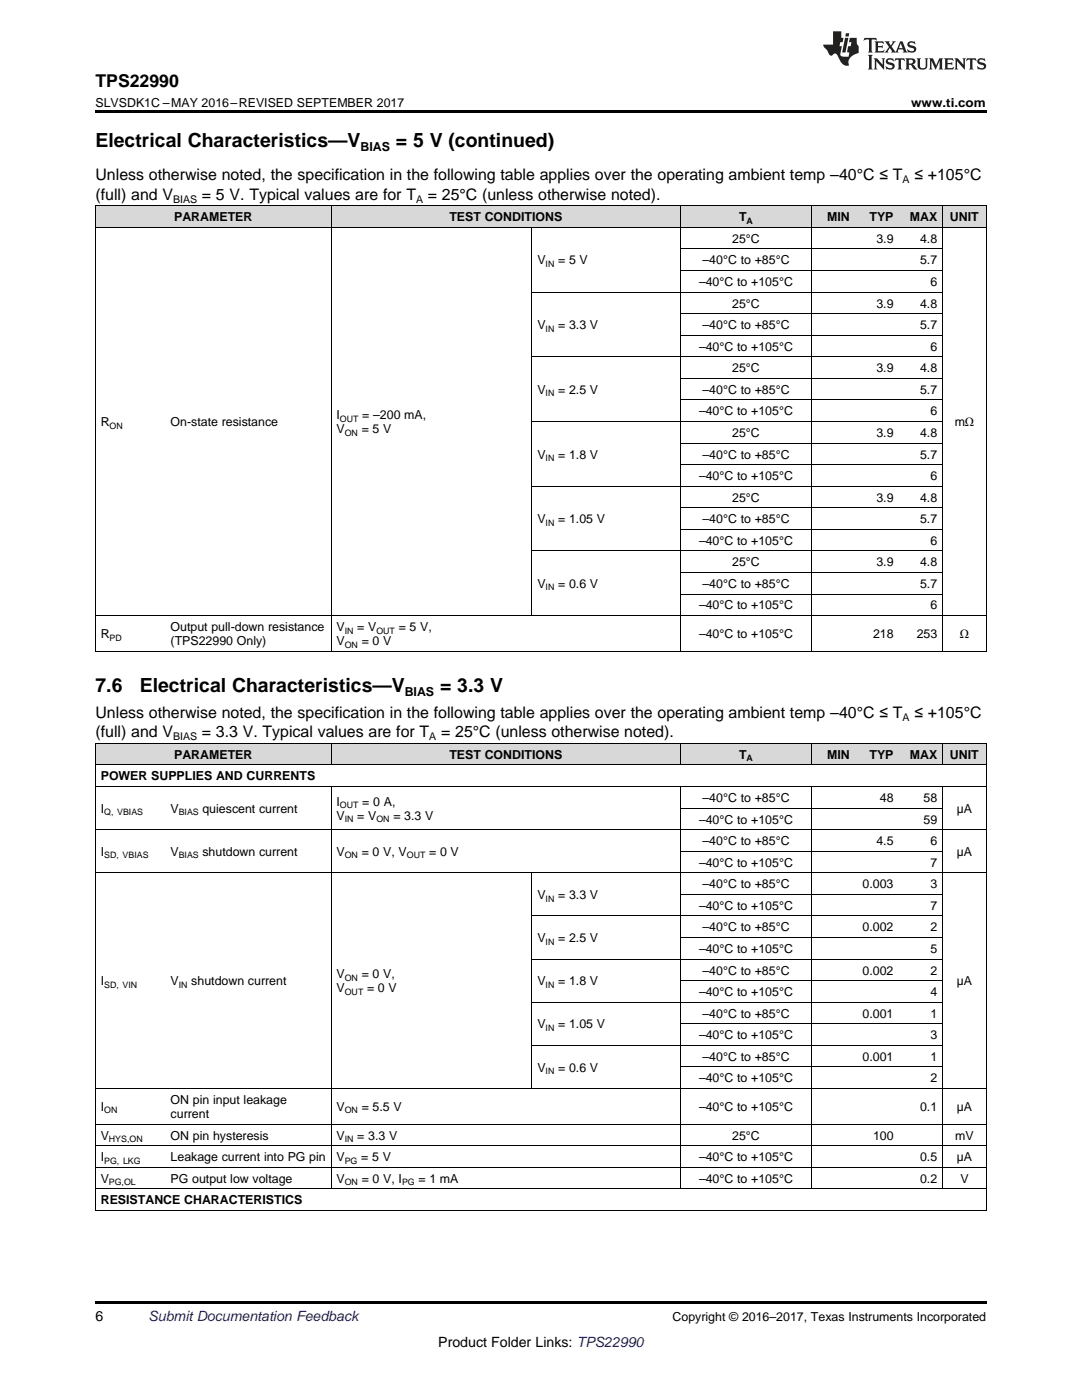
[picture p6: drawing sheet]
<svg xmlns="http://www.w3.org/2000/svg" width="216mm" height="279mm" viewBox="0 0 216 279" stroke-linecap="round" stroke-linejoin="round" font-family="sans-serif">
<defs><g id="words">
<g font-size="3.9">
<text x="19" y="29.3">Electrical Characteristics—V</text>
<text x="79" y="29.3">= 5 V (continued)</text>
<text x="19" y="138.1">7.6</text>
<text x="27.9" y="138.1">Electrical Characteristics—V</text>
<text x="87.8" y="138.1">= 3.3 V</text>
</g>
<text font-size="3.5" x="19" y="17.3">TPS22990</text>
<g font-size="3.2">
<text x="19" y="36">Unless otherwise noted, the specification in the following table applies over the operating ambient temp –40°C ≤ T</text>
<text x="182.4" y="36">≤ +105°C</text>
<text x="19" y="39.9">(full) and V</text>
<text x="40.3" y="39.9">= 5 V. Typical values are for T</text>
<text x="85.4" y="39.9">= 25°C (unless otherwise noted).</text>
<text x="19" y="143.3">Unless otherwise noted, the specification in the following table applies over the operating ambient temp –40°C ≤ T</text>
<text x="182.4" y="143.3">≤ +105°C</text>
<text x="19" y="147.1">(full) and V</text>
<text x="40.3" y="147.1">= 3.3 V. Typical values are for T</text>
<text x="88" y="147.1">= 25°C (unless otherwise noted).</text>
</g>
<g font-size="2.8">
<text x="19" y="263.6">6</text>
<text x="87.5" y="268.9">Product Folder Links: TPS22990</text>
</g>
<text font-size="2.8" fill="#0000c8" x="29.6" y="263.6">Submit Documentation Feedback</text>
<g font-size="2.5">
<text x="19" y="21.4">SLVSDK1C –MAY 2016–REVISED SEPTEMBER 2017</text>
<text x="181.8" y="21.4">www.ti.com</text>
<text x="71.9" y="30.1">BIAS</text>
<text x="34.7" y="44.2">PARAMETER</text>
<text x="89.7" y="44.2">TEST CONDITIONS</text>
<text x="147.5" y="44.2">T</text>
<text x="165.1" y="44.2">MIN</text>
<text x="173.5" y="44.2">TYP</text>
<text x="181.5" y="44.2">MAX</text>
<text x="189.5" y="44.2">UNIT</text>
<text x="107.2" y="52.8">V</text>
<text x="111.4" y="52.8">= 5 V</text>
<text x="140.2" y="52.8">–40°C to +85°C</text>
<text x="146.1" y="48.5">25°C</text>
<text x="174.9" y="48.5">3.9</text>
<text x="183.6" y="48.5">4.8</text>
<text x="183.6" y="52.8">5.7</text>
<text x="139.5" y="57.1">–40°C to +105°C</text>
<text x="185.7" y="57.1">6</text>
<text x="107.2" y="65.7">V</text>
<text x="111.4" y="65.7">= 3.3 V</text>
<text x="140.2" y="65.7">–40°C to +85°C</text>
<text x="146.1" y="61.4">25°C</text>
<text x="174.9" y="61.4">3.9</text>
<text x="183.6" y="61.4">4.8</text>
<text x="183.6" y="65.7">5.7</text>
<text x="139.5" y="70">–40°C to +105°C</text>
<text x="185.7" y="70">6</text>
<text x="146.1" y="74.3">25°C</text>
<text x="174.9" y="74.3">3.9</text>
<text x="183.6" y="74.3">4.8</text>
<text x="67.2" y="83.6">I</text>
<text x="72.3" y="83.6">= –200 mA,</text>
<text x="107.2" y="78.6">V</text>
<text x="111.4" y="78.6">= 2.5 V</text>
<text x="139.5" y="82.9">–40°C to +105°C</text>
<text x="140.2" y="78.6">–40°C to +85°C</text>
<text x="183.6" y="78.6">5.7</text>
<text x="185.7" y="82.9">6</text>
<text x="20.1" y="85.1">R</text>
<text x="34" y="85.1">On-state resistance</text>
<text x="67.2" y="86.5">V</text>
<text x="72.2" y="86.5">= 5 V</text>
<text x="146.1" y="87.2">25°C</text>
<text x="174.9" y="87.2">3.9</text>
<text x="183.6" y="87.2">4.8</text>
<text x="190.5" y="85.1">mΩ</text>
<text x="107.2" y="91.5">V</text>
<text x="111.4" y="91.5">= 1.8 V</text>
<text x="139.5" y="95.8">–40°C to +105°C</text>
<text x="140.2" y="91.5">–40°C to +85°C</text>
<text x="183.6" y="91.5">5.7</text>
<text x="185.7" y="95.8">6</text>
<text x="146.1" y="100.1">25°C</text>
<text x="174.9" y="100.1">3.9</text>
<text x="183.6" y="100.1">4.8</text>
<text x="107.2" y="104.4">V</text>
<text x="111.4" y="104.4">= 1.05 V</text>
<text x="140.2" y="104.4">–40°C to +85°C</text>
<text x="183.6" y="104.4">5.7</text>
<text x="139.5" y="108.7">–40°C to +105°C</text>
<text x="146.1" y="113">25°C</text>
<text x="174.9" y="113">3.9</text>
<text x="183.6" y="113">4.8</text>
<text x="185.7" y="108.7">6</text>
<text x="107.2" y="117.3">V</text>
<text x="111.4" y="117.3">= 0.6 V</text>
<text x="140.2" y="117.3">–40°C to +85°C</text>
<text x="183.6" y="117.3">5.7</text>
<text x="34" y="125.9">Output pull-down resistance</text>
<text x="67.2" y="125.9">V</text>
<text x="71.3" y="125.9">= V</text>
<text x="79.6" y="125.9">= 5 V,</text>
<text x="139.5" y="121.6">–40°C to +105°C</text>
<text x="185.7" y="121.6">6</text>
<text x="20.1" y="127.4">R</text>
<text x="34" y="128.8">(TPS22990 Only)</text>
<text x="67.2" y="128.8">V</text>
<text x="72.2" y="128.8">= 0 V</text>
<text x="139.5" y="127.4">–40°C to +105°C</text>
<text x="174.2" y="127.4">218</text>
<text x="182.9" y="127.4">253</text>
<text x="191.5" y="127.4">Ω</text>
<text x="80.8" y="138.9">BIAS</text>
<text x="20.1" y="155.8">POWER SUPPLIES AND CURRENTS</text>
<text x="34.7" y="151.4">PARAMETER</text>
<text x="89.7" y="151.4">TEST CONDITIONS</text>
<text x="147.5" y="151.4">T</text>
<text x="165.1" y="151.4">MIN</text>
<text x="173.5" y="151.4">TYP</text>
<text x="181.5" y="151.4">MAX</text>
<text x="189.5" y="151.4">UNIT</text>
<text x="67.2" y="160.8">I</text>
<text x="72.3" y="160.8">= 0 A,</text>
<text x="140.2" y="160.1">–40°C to +85°C</text>
<text x="175.6" y="160.1">48</text>
<text x="184.3" y="160.1">58</text>
<text x="20.1" y="162.2">I</text>
<text x="34" y="162.2">V</text>
<text x="40.4" y="162.2">quiescent current</text>
<text x="67.2" y="163.6">V</text>
<text x="71.3" y="163.6">= V</text>
<text x="78.5" y="163.6">= 3.3 V</text>
<text x="139.5" y="164.4">–40°C to +105°C</text>
<text x="184.3" y="164.4">59</text>
<text x="190.9" y="162.2">µA</text>
<text x="20.1" y="170.8">I</text>
<text x="34" y="170.8">V</text>
<text x="40.4" y="170.8">shutdown current</text>
<text x="67.2" y="170.8">V</text>
<text x="72.2" y="170.8">= 0 V, V</text>
<text x="85.6" y="170.8">= 0 V</text>
<text x="139.5" y="173">–40°C to +105°C</text>
<text x="140.2" y="168.7">–40°C to +85°C</text>
<text x="174.9" y="168.7">4.5</text>
<text x="185.7" y="168.7">6</text>
<text x="185.7" y="173">7</text>
<text x="190.9" y="170.8">µA</text>
<text x="107.2" y="179.4">V</text>
<text x="111.4" y="179.4">= 3.3 V</text>
<text x="140.2" y="177.3">–40°C to +85°C</text>
<text x="172.1" y="177.3">0.003</text>
<text x="185.7" y="177.3">3</text>
<text x="139.5" y="181.6">–40°C to +105°C</text>
<text x="140.2" y="185.9">–40°C to +85°C</text>
<text x="172.1" y="185.9">0.002</text>
<text x="185.7" y="181.6">7</text>
<text x="185.7" y="185.9">2</text>
<text x="107.2" y="188">V</text>
<text x="111.4" y="188">= 2.5 V</text>
<text x="139.5" y="190.2">–40°C to +105°C</text>
<text x="185.7" y="190.2">5</text>
<text x="20.1" y="196.6">I</text>
<text x="34" y="196.6">V</text>
<text x="38.2" y="196.6">shutdown current</text>
<text x="67.2" y="195.2">V</text>
<text x="72.2" y="195.2">= 0 V,</text>
<text x="107.2" y="196.6">V</text>
<text x="111.4" y="196.6">= 1.8 V</text>
<text x="140.2" y="194.5">–40°C to +85°C</text>
<text x="172.1" y="194.5">0.002</text>
<text x="185.7" y="194.5">2</text>
<text x="190.9" y="196.6">µA</text>
<text x="67.2" y="198">V</text>
<text x="73.2" y="198">= 0 V</text>
<text x="139.5" y="198.8">–40°C to +105°C</text>
<text x="140.2" y="203.1">–40°C to +85°C</text>
<text x="172.1" y="203.1">0.001</text>
<text x="185.7" y="198.8">4</text>
<text x="185.7" y="203.1">1</text>
<text x="107.2" y="205.2">V</text>
<text x="111.4" y="205.2">= 1.05 V</text>
<text x="139.5" y="207.4">–40°C to +105°C</text>
<text x="185.7" y="207.4">3</text>
<text x="107.2" y="213.9">V</text>
<text x="111.4" y="213.9">= 0.6 V</text>
<text x="140.2" y="211.7">–40°C to +85°C</text>
<text x="172.1" y="211.7">0.001</text>
<text x="185.7" y="211.7">1</text>
<text x="20.1" y="221.7">I</text>
<text x="34" y="220.3">ON pin input leakage</text>
<text x="67.2" y="221.7">V</text>
<text x="72.2" y="221.7">= 5.5 V</text>
<text x="139.5" y="216">–40°C to +105°C</text>
<text x="139.5" y="221.7">–40°C to +105°C</text>
<text x="183.6" y="221.7">0.1</text>
<text x="185.7" y="216">2</text>
<text x="190.9" y="221.7">µA</text>
<text x="20.1" y="227.4">V</text>
<text x="34" y="223.1">current</text>
<text x="34" y="227.4">ON pin hysteresis</text>
<text x="67.2" y="227.4">V</text>
<text x="71.3" y="227.4">= 3.3 V</text>
<text x="146.1" y="227.4">25°C</text>
<text x="174.2" y="227.4">100</text>
<text x="190.6" y="227.4">mV</text>
<text x="20.1" y="231.7">I</text>
<text x="34" y="231.7">Leakage current into PG pin</text>
<text x="67.2" y="231.7">V</text>
<text x="72.1" y="231.7">= 5 V</text>
<text x="139.5" y="231.7">–40°C to +105°C</text>
<text x="183.6" y="231.7">0.5</text>
<text x="190.9" y="231.7">µA</text>
<text x="20.1" y="236">V</text>
<text x="34" y="236">PG output low voltage</text>
<text x="67.2" y="236">V</text>
<text x="72.2" y="236">= 0 V, I</text>
<text x="83.5" y="236">= 1 mA</text>
<text x="139.5" y="236">–40°C to +105°C</text>
<text x="183.6" y="236">0.2</text>
<text x="191.6" y="236">V</text>
<text x="20.1" y="240.3">RESISTANCE CHARACTERISTICS</text>
<text x="134.2" y="263.6">Copyright © 2016–2017, Texas Instruments Incorporated</text>
</g>
<g font-size="2.1">
<text x="34.5" y="40.5">BIAS</text>
<text x="83" y="40.5">A</text>
<text x="180.1" y="36.6">A</text>
<text x="180.1" y="143.9">A</text>
<text x="34.5" y="147.8">BIAS</text>
<text x="85.7" y="147.8">A</text>
</g>
<g font-size="1.8">
<text x="149" y="44.7">A</text>
<text x="108.9" y="53.3">IN</text>
<text x="108.9" y="66.2">IN</text>
<text x="108.9" y="79.1">IN</text>
<text x="21.9" y="85.5">ON</text>
<text x="67.8" y="84.1">OUT</text>
<text x="68.8" y="87">ON</text>
<text x="108.9" y="92">IN</text>
<text x="108.9" y="104.9">IN</text>
<text x="108.9" y="117.8">IN</text>
<text x="21.9" y="127.8">PD</text>
<text x="68.8" y="126.4">IN</text>
<text x="68.8" y="129.3">ON</text>
<text x="75.1" y="126.4">OUT</text>
<text x="149" y="151.9">A</text>
<text x="67.8" y="161.3">OUT</text>
<text x="20.8" y="162.7">Q, VBIAS</text>
<text x="35.7" y="162.7">BIAS</text>
<text x="68.8" y="164.1">IN</text>
<text x="75.1" y="164.1">ON</text>
<text x="20.8" y="171.3">SD, VBIAS</text>
<text x="35.7" y="171.3">BIAS</text>
<text x="68.8" y="171.3">ON</text>
<text x="81.2" y="171.3">OUT</text>
<text x="108.9" y="179.9">IN</text>
<text x="108.9" y="188.5">IN</text>
<text x="20.8" y="197.1">SD, VIN</text>
<text x="35.7" y="197.1">IN</text>
<text x="68.8" y="195.7">ON</text>
<text x="108.9" y="197.1">IN</text>
<text x="68.8" y="198.5">OUT</text>
<text x="108.9" y="205.7">IN</text>
<text x="108.9" y="214.3">IN</text>
<text x="20.8" y="222.2">ON</text>
<text x="21.7" y="227.9">HYS,ON</text>
<text x="68.8" y="222.2">ON</text>
<text x="68.8" y="227.9">IN</text>
<text x="20.8" y="232.2">PG, LKG</text>
<text x="68.8" y="232.2">PG</text>
<text x="21.7" y="236.5">PG,OL</text>
<text x="68.8" y="236.5">ON</text>
<text x="80.2" y="236.5">PG</text>
</g>
</g></defs>
<g fill="#d8d8d8">
<path d="M19 148.4h14v4.3h-14z"/>
<path d="M33 148.4h33.1v4.3h-33.1z"/>
<path d="M66.1 148.4h40.1v4.3h-40.1z"/>
<path d="M106.2 148.4h29.6v4.3h-29.6z"/>
<path d="M135.8 148.4h26.2v4.3h-26.2z"/>
<path d="M162 148.4h8.7v4.3h-8.7z"/>
<path d="M170.7 148.4h8.7v4.3h-8.7z"/>
<path d="M179.4 148.4h8.7v4.3h-8.7z"/>
<path d="M188.1 148.4h8.7v4.3h-8.7z"/>
<path d="M19 41.1h14v4.3h-14z"/>
<path d="M33 41.1h33.1v4.3h-33.1z"/>
<path d="M66.1 41.1h40.1v4.3h-40.1z"/>
<path d="M106.2 41.1h29.6v4.3h-29.6z"/>
<path d="M135.8 41.1h26.2v4.3h-26.2z"/>
<path d="M162 41.1h8.7v4.3h-8.7z"/>
<path d="M170.7 41.1h8.7v4.3h-8.7z"/>
<path d="M179.4 41.1h8.7v4.3h-8.7z"/>
<path d="M188.1 41.1h8.7v4.3h-8.7z"/>
</g>
<path d="M19 22h177.8v.5h-177.8zM19 130h.2zM66 130h.1zM106.1 130h.1zM135.7 130h.1zM161.9 130h.1zM188 130h.1zM196.7 130h.1zM19 259.7h177.8v.5h-177.8z" fill="#000"/>
<g fill="none" stroke="#000" stroke-width=".2">
<path d="M19 45.4h177.8M19 41.1h177.8M19.1 41.1v88.9M66.1 41.1v88.9M106.1 45.4v77.5M106.2 58.3h81.9M135.8 41.1v88.9M135.8 54h52.3M135.8 49.7h52.3M161.9 41.1v88.9M188 41.1v88.9M196.8 41.1v88.9"/>
<path d="M106.2 71.2h81.9M135.8 79.8h52.3M135.8 75.5h52.3M135.8 66.9h52.3M135.8 62.6h52.3M106.2 97h81.9M106.2 84.1h81.9M135.8 92.7h52.3M135.8 88.4h52.3M106.2 109.9h81.9M135.8 118.6h52.3M135.8 114.2h52.3"/>
<path d="M135.8 105.6h52.3M135.8 101.3h52.3M19 130h177.8M19 122.9h177.8M19 157h177.8M19 152.7h177.8M19 148.4h177.8M19.1 148.4v93.2M66.1 148.4v4.3M66.1 157v80.3M135.8 148.4v4.3M135.8 157v80.3"/>
<path d="M161.9 148.4v4.3M161.9 157v80.3M188 148.4v4.3M188 157v80.3M196.8 148.4v93.2M19 174.2h177.8M19 165.6h177.8M106.1 174.2v43.1M135.8 178.5h52.3M135.8 169.9h52.3M135.8 161.3h52.3M106.2 191.4h81.9"/>
<path d="M106.2 182.8h81.9M135.8 195.7h52.3M135.8 187.1h52.3M19 217.2h177.8M106.2 208.6h81.9M106.2 200h81.9M135.8 212.9h52.3M135.8 204.3h52.3M19 237.3h177.8M19 233h177.8M19 228.7h177.8M19 224.3h177.8"/>
<path d="M19 241.6h177.8"/>
</g>
<g fill="#231f20">
<path d="M172.5 7.6l-.1 .5 .4-.2h.6v.1v2.1l-.2 .4h.9l-.2-.4v-2.1l.1-.1h.5l.5 .2-.2-.5zM174.5 8.3l.2 .3v1.5l-.2 .4h1.8l.2-.6a1.04 1.04 0 0 1-1.3 .2v-.7h.6l.3 .2v-.6l-.3 .2h-.6v-.6l.8-.1 .4 .3-.2-.5zM176.5 8.3l.9 1.1-.9 1.1h.8l-.2-.2 .4-.7 .5 .7-.2 .2h1.5l-.2-.2 .2-.4h.9l.1 .4-.2 .2h1l-.3-.3-.7-1.9h-.5l-.9 2-.8-1 .9-1h-.8l.1 .3-.4 .5-.3-.6 .1-.2zM179.7 8.6l.4 1h-.7zM181.3 8.4a.63 .63 0 0 0-.2 .7 .63 .63 0 0 0 .6 .4l.6 .2 .1 .2a.75 .75 0 0 1-.7 .4 .75 .75 0 0 1-.6-.5l.1 .7 .1-.1a1.11 1.11 0 0 0 1.5-.6 1.13 1.13 0 0 0-1.2-.8l-.1-.4a1.04 1.04 0 0 1 1.2 .2l-.2-.5-.2 .1-.4-.2zM173.2 10.9l.2 .4v2.2l-.2 .4h1l-.3-.4v-2.2l.3-.4zM174.3 11.6l.3 .4v1.5l-.3 .4h.8l-.2-.4v-1.3l1.5 1.7v-1.9l.2-.4h-.7l.2 .4v.9l-1.1-1.3zM177 11.8a.62 .62 0 0 0-.2 .7 .62 .62 0 0 0 .6 .4l.6 .1 .1 .3a.76 .76 0 0 1-.7 .3 .76 .76 0 0 1-.7-.4l.2 .7 .1-.1a1.11 1.11 0 0 0 1.5-.6 1.13 1.13 0 0 0-1.2-.8l-.1-.4a1.04 1.04 0 0 1 1.2 .2l-.2-.6-.2 .1-.5-.1zM178.7 11.6l-.2 .6a.61 .61 0 0 1 .8-.3v1.6l-.2 .4h.9l-.2-.4v-1.6a.63 .63 0 0 1 .7 .3l-.1-.6zM180.6 11.6l.3 .4v1.5l-.3 .4h1l-.2-.2-.1-.8 .6 .2a.76 .76 0 0 0 1.2 .7l-1-1a.58 .58 0 0 0 .6-.5 .58 .58 0 0 0-.5-.6zM181.4 11.9h.1a.45 .45 0 0 1 .5 .1 .45 .45 0 0 1 .1 .5l-.8 .2zM182.9 11.6l.2 .2a2.17 2.17 0 0 0 .3 1.9 .99 .99 0 0 0 1.6-.6v-1.1l.2-.4h-.7l.2 .2a1.92 1.92 0 0 1-.2 1.8 .6 .6 0 0 1-.9-.5v-1.1l.2-.4zM185.4 11.6l.2 .4v1.5l-.2 .4h.7l-.2-.4v-1.4l.8 1.8 .8-1.8v1.4l-.2 .4h.9l-.2-.4v-1.5l.2-.4h-.8l-.6 1.5-.6-1.5zM188.4 11.6l.2 .4v1.5l-.2 .4h1.8l.1-.6a1.04 1.04 0 0 1-1.2 .1v-.6h.5l.4 .2v-.6l-.4 .2h-.5v-.7h.8l.3 .3-.1-.6zM190.5 11.6l.2 .4v1.5l-.2 .4h.7l-.2-.4v-1.3l1.5 1.7v-1.9l.2-.4h-.7l.2 .4v.9l-1.1-1.3zM192.9 11.6l-.1 .6a.61 .61 0 0 1 .7-.3l.1 1.6-.3 .4h1l-.3-.4 .1-1.6a.63 .63 0 0 1 .7 .3l-.1-.6zM195.2 11.8a.62 .62 0 0 0-.2 .7 .62 .62 0 0 0 .6 .4l.6 .1 .1 .3a.76 .76 0 0 1-.7 .3 .76 .76 0 0 1-.6-.4l.1 .7 .1-.1a1.11 1.11 0 0 0 1.6-.6 1.13 1.13 0 0 0-1.3-.8l-.1-.4a1.04 1.04 0 0 1 1.2 .2l-.1-.6-.2 .1-.5-.1z"/>
<path d="M166.2 6.3v2.6h-1.9v.4l.8 .9a.91 .91 0 0 0 1 .8 .56 .56 0 0 1 .5-.3 .56 .56 0 0 1 .5 .3l.4 .8a1.53 1.53 0 0 0 1.9 1.2 1.54 1.54 0 0 1 1-2.1l.9-.3v-1.4a1.52 1.52 0 0 1-.4-1.6h-1.3l-.2 .8h.5l-.2 .8h-.5l-.1 1v.2l.4 .1-.2 .8a1.93 1.93 0 0 1-1.6-.3l.3-1.8h-.5l.2-.8h.4l.2-.8h-.4v-1.3zM168.6 7.6l-.6 2.9h.7l.6-2.9zM168.8 6.6l-.1 .7h.6l.2-.7z"/>
</g>
<use href="#words"/>
</svg>
